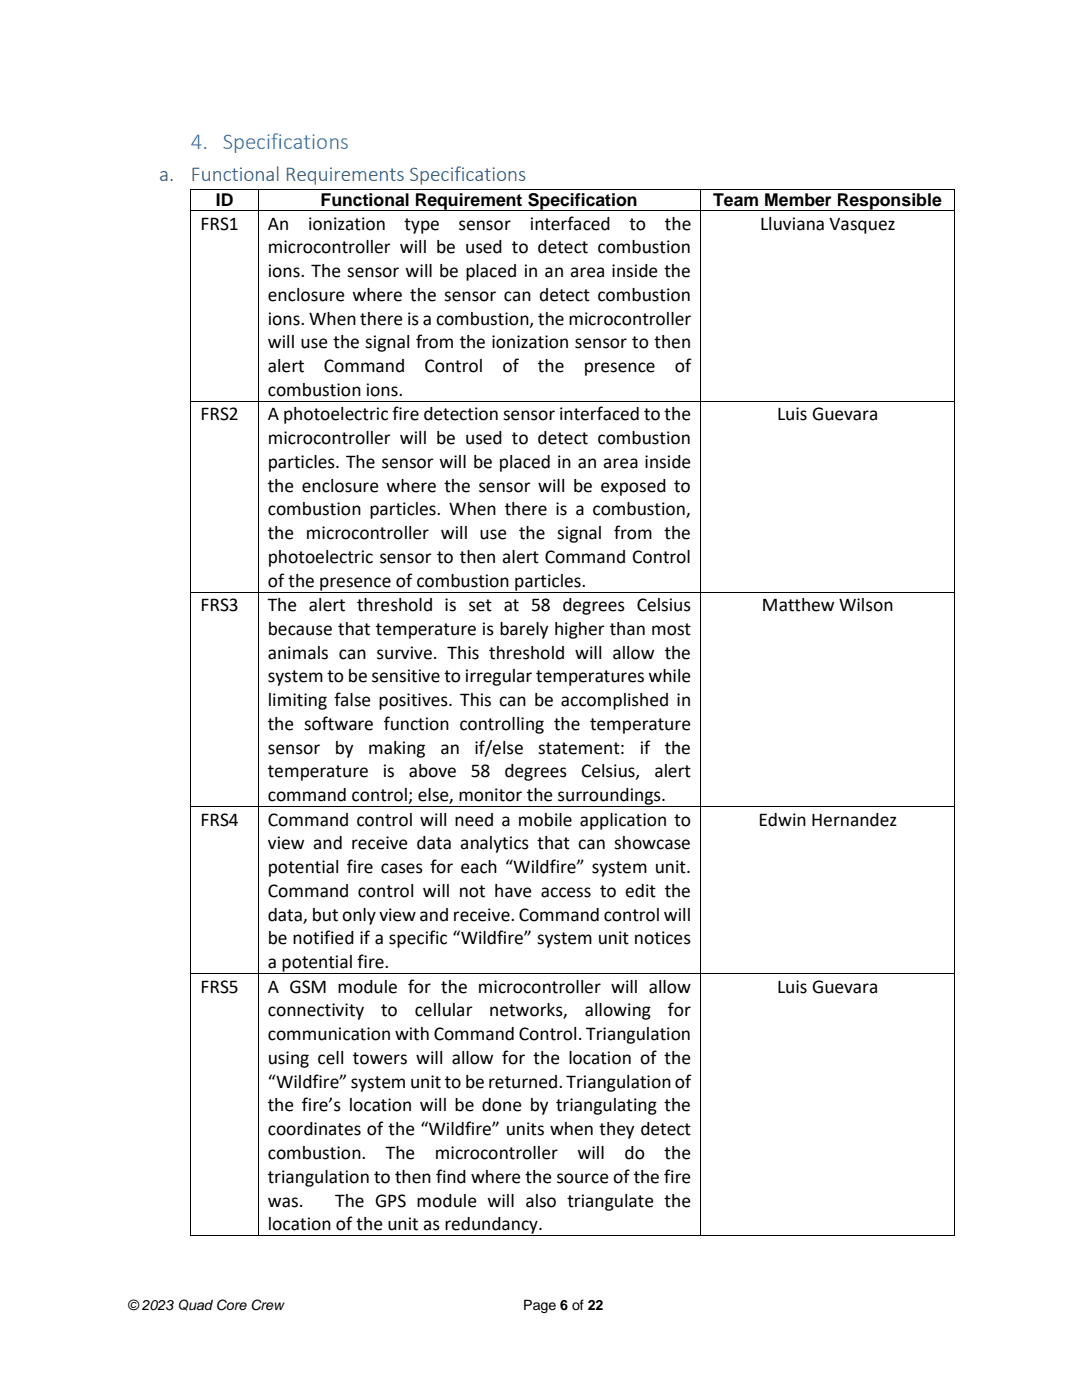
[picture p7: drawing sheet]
<svg xmlns="http://www.w3.org/2000/svg" width="216mm" height="279mm" viewBox="0 0 216 279" stroke-linecap="round" stroke-linejoin="round" font-family="sans-serif">
<defs><g id="words">
<text font-size="4.6" fill="#2e74b5" x="38.1" y="29.8">4. Specifications</text>
<g font-size="4.2" fill="#1f4d78">
<text x="31.8" y="36.2">a.</text>
<text x="38.1" y="36.2">Functional Requirements Specifications</text>
</g>
<g font-size="3.9">
<text x="40" y="45.8">FRS1</text>
<text x="53.4" y="45.8">An</text>
<text x="61.5" y="45.8">ionization</text>
<text x="80.7" y="45.8">type</text>
<text x="91.5" y="45.8">sensor</text>
<text x="105.7" y="45.8">interfaced</text>
<text x="125.6" y="45.8">to</text>
<text x="132.7" y="45.8">the</text>
<text x="151.7" y="45.8">Lluviana Vasquez</text>
<text x="53.4" y="50.6">microcontroller will be used to detect combustion</text>
<text x="53.4" y="55.3">ions. The sensor will be placed in an area inside the</text>
<text x="53.4" y="60">enclosure where the sensor can detect combustion</text>
<text x="53.4" y="64.8">ions. When there is a combustion, the microcontroller</text>
<text x="53.4" y="69.5">will use the signal from the ionization sensor to then</text>
<text x="53.4" y="74.3">alert</text>
<text x="64.6" y="74.3">Command</text>
<text x="84.7" y="74.3">Control</text>
<text x="100.3" y="74.3">of</text>
<text x="107.3" y="74.3">the</text>
<text x="116.5" y="74.3">presence</text>
<text x="134.6" y="74.3">of</text>
<text x="40" y="83.9">FRS2</text>
<text x="53.4" y="79">combustion ions.</text>
<text x="53.4" y="83.9">A photoelectric fire detection sensor interfaced to the</text>
<text x="155" y="83.9">Luis Guevara</text>
<text x="53.4" y="88.6">microcontroller will be used to detect combustion</text>
<text x="53.4" y="93.4">particles. The sensor will be placed in an area inside</text>
<text x="53.4" y="98.1">the enclosure where the sensor will be exposed to</text>
<text x="53.4" y="102.8">combustion particles. When there is a combustion,</text>
<text x="53.4" y="107.6">the microcontroller will use the signal from the</text>
<text x="53.4" y="112.3">photoelectric sensor to then alert Command Control</text>
<text x="53.4" y="117.1">of the presence of combustion particles.</text>
<text x="40" y="122">FRS3</text>
<text x="53.4" y="122">The alert threshold is set at 58 degrees Celsius</text>
<text x="152" y="122">Matthew Wilson</text>
<text x="53.4" y="126.7">because that temperature is barely higher than most</text>
<text x="53.4" y="131.5">animals can survive. This threshold will allow the</text>
<text x="53.4" y="136.2">system to be sensitive to irregular temperatures while</text>
<text x="53.4" y="140.9">limiting false positives. This can be accomplished in</text>
<text x="53.4" y="145.6">the software function controlling the temperature</text>
<text x="53.4" y="150.4">sensor</text>
<text x="53.4" y="155.1">temperature</text>
<text x="66.8" y="150.4">by</text>
<text x="73.4" y="150.4">making</text>
<text x="76.4" y="155.1">is</text>
<text x="81.6" y="155.1">above</text>
<text x="87.9" y="150.4">an</text>
<text x="93.9" y="155.1">58</text>
<text x="94.7" y="150.4">if/else</text>
<text x="100.6" y="155.1">degrees</text>
<text x="107.4" y="150.4">statement:</text>
<text x="116" y="155.1">Celsius,</text>
<text x="127.6" y="150.4">if</text>
<text x="130.6" y="155.1">alert</text>
<text x="132.6" y="150.4">the</text>
<text x="53.4" y="159.9">command control; else, monitor the surroundings.</text>
<text x="40" y="164.8">FRS4</text>
<text x="53.4" y="164.8">Command control will need a mobile application to</text>
<text x="151.3" y="164.8">Edwin Hernandez</text>
<text x="53.4" y="169.5">view and receive data analytics that can showcase</text>
<text x="53.4" y="174.3">potential fire cases for each “Wildfire” system unit.</text>
<text x="53.4" y="179">Command control will not have access to edit the</text>
<text x="53.4" y="183.8">data, but only view and receive. Command control will</text>
<text x="53.4" y="188.5">be notified if a specific “Wildfire” system unit notices</text>
<text x="53.4" y="193.2">a potential fire.</text>
<text x="40" y="198.1">FRS5</text>
<text x="53.4" y="198.1">A GSM module for the microcontroller will allow</text>
<text x="53.4" y="202.8">connectivity</text>
<text x="76.1" y="202.8">to</text>
<text x="82.8" y="202.8">cellular</text>
<text x="97.6" y="202.8">networks,</text>
<text x="116.7" y="202.8">allowing</text>
<text x="133.3" y="202.8">for</text>
<text x="155" y="198.1">Luis Guevara</text>
<text x="53.4" y="207.6">communication with Command Control. Triangulation</text>
<text x="53.4" y="212.3">using cell towers will allow for the location of the</text>
<text x="53.4" y="217.1">“Wildfire” system unit to be returned. Triangulation of</text>
<text x="53.4" y="221.8">the fire’s location will be done by triangulating the</text>
<text x="53.4" y="226.6">coordinates of the “Wildfire” units when they detect</text>
<text x="53.4" y="231.3">combustion.</text>
<text x="77" y="231.3">The</text>
<text x="86.8" y="231.3">microcontroller</text>
<text x="115.2" y="231.3">will</text>
<text x="124.6" y="231.3">do</text>
<text x="132.6" y="231.3">the</text>
<text x="53.4" y="236">triangulation to then find where the source of the fire</text>
<text x="53.4" y="240.8">was.</text>
<text x="53.4" y="245.5">location of the unit as redundancy.</text>
<text x="66.9" y="240.8">The GPS module will also triangulate the</text>
</g>
<g font-size="3.5">
<text x="43.1" y="41.2">ID</text>
<text x="64" y="41.2">Functional Requirement Specification</text>
<text x="142.3" y="41.2">Team Member Responsible</text>
</g>
<g font-size="2.8">
<text x="25.4" y="261.4">© 2023 Quad Core Crew</text>
<text x="104.4" y="261.4">Page 6 of 22</text>
</g>
</g></defs>
<g fill="#000">
<path d="M38 37.7h.2v.2h-.2z" fill-rule="evenodd"/>
<path d="M38 37.7h.2v.2h-.2z" fill-rule="evenodd"/>
<path d="M51.4 37.7h.2v.2h-.2z" fill-rule="evenodd"/>
<path d="M139.7 37.7h.2v.2h-.2z" fill-rule="evenodd"/>
<path d="M190.5 37.7h.1v.2h-.1z" fill-rule="evenodd"/>
<path d="M190.5 37.7h.1v.2h-.1z" fill-rule="evenodd"/>
<path d="M38 42h.2v.1h-.2z" fill-rule="evenodd"/>
<path d="M51.4 42h.2v.1h-.2z" fill-rule="evenodd"/>
<path d="M139.7 42h.2v.1h-.2z" fill-rule="evenodd"/>
<path d="M190.5 42h.1v.1h-.1z" fill-rule="evenodd"/>
<path d="M38 80h.2v.2h-.2z" fill-rule="evenodd"/>
<path d="M51.4 80h.2v.2h-.2z" fill-rule="evenodd"/>
<path d="M139.7 80h.2v.2h-.2z" fill-rule="evenodd"/>
<path d="M190.5 80h.1v.2h-.1z" fill-rule="evenodd"/>
<path d="M38 118.1h.2v.2h-.2z" fill-rule="evenodd"/>
<path d="M51.4 118.1h.2v.2h-.2z" fill-rule="evenodd"/>
<path d="M139.7 118.1h.2v.2h-.2z" fill-rule="evenodd"/>
<path d="M190.5 118.1h.1v.2h-.1z" fill-rule="evenodd"/>
<path d="M38 160.9h.2v.2h-.2z" fill-rule="evenodd"/>
<path d="M51.4 160.9h.2v.2h-.2z" fill-rule="evenodd"/>
<path d="M139.7 160.9h.2v.2h-.2z" fill-rule="evenodd"/>
<path d="M190.5 160.9h.1v.2h-.1z" fill-rule="evenodd"/>
<path d="M38 194.3h.2v.2h-.2z" fill-rule="evenodd"/>
<path d="M51.4 194.3h.2v.2h-.2z" fill-rule="evenodd"/>
<path d="M139.7 194.3h.2v.2h-.2z" fill-rule="evenodd"/>
<path d="M190.5 194.3h.1v.2h-.1z" fill-rule="evenodd"/>
<path d="M38 246.6h.2v.2h-.2z" fill-rule="evenodd"/>
<path d="M38 246.6h.2v.2h-.2z" fill-rule="evenodd"/>
<path d="M51.4 246.6h.2v.2h-.2z" fill-rule="evenodd"/>
<path d="M139.7 246.6h.2v.2h-.2z" fill-rule="evenodd"/>
<path d="M190.5 246.6h.1v.2h-.1z" fill-rule="evenodd"/>
<path d="M190.5 246.6h.1v.2h-.1z" fill-rule="evenodd"/>
</g>
<g fill="none" stroke="#000" stroke-width=".2">
<path d="M38.1 37.9v4.1M38.2 37.8h13.2M51.5 37.9v4.1M51.6 37.8h88.1M139.8 37.9v4.1M139.9 37.8h50.5M190.5 37.9v4.1M38.1 42.1v37.9M38.2 42h13.2M51.5 42.1v37.9M51.6 42h88.1M139.8 42.1v37.9"/>
<path d="M139.9 42h50.5M190.5 42.1v37.9M38.1 80.2v37.9M38.2 80.1h13.2M51.5 80.2v37.9M51.6 80.1h88.1M139.8 80.2v37.9M139.9 80.1h50.5M190.5 80.2v37.9M38.1 118.3v42.6M38.2 118.2h13.2M51.5 118.3v42.6"/>
<path d="M51.6 118.2h88.1M139.8 118.3v42.6M139.9 118.2h50.5M190.5 118.3v42.6M38.1 161.1v33.2M38.2 161h13.2M51.5 161.1v33.2M51.6 161h88.1M139.8 161.1v33.2M139.9 161h50.5M190.5 161.1v33.2M38.1 194.5v52.1"/>
<path d="M38.2 194.4h13.2M51.5 194.5v52.1M51.6 194.4h88.1M139.8 194.5v52.1M139.9 194.4h50.5M190.5 194.5v52.1M38.2 246.7h13.2M51.6 246.7h88.1M139.9 246.7h50.5"/>
</g>
<use href="#words"/>
</svg>
